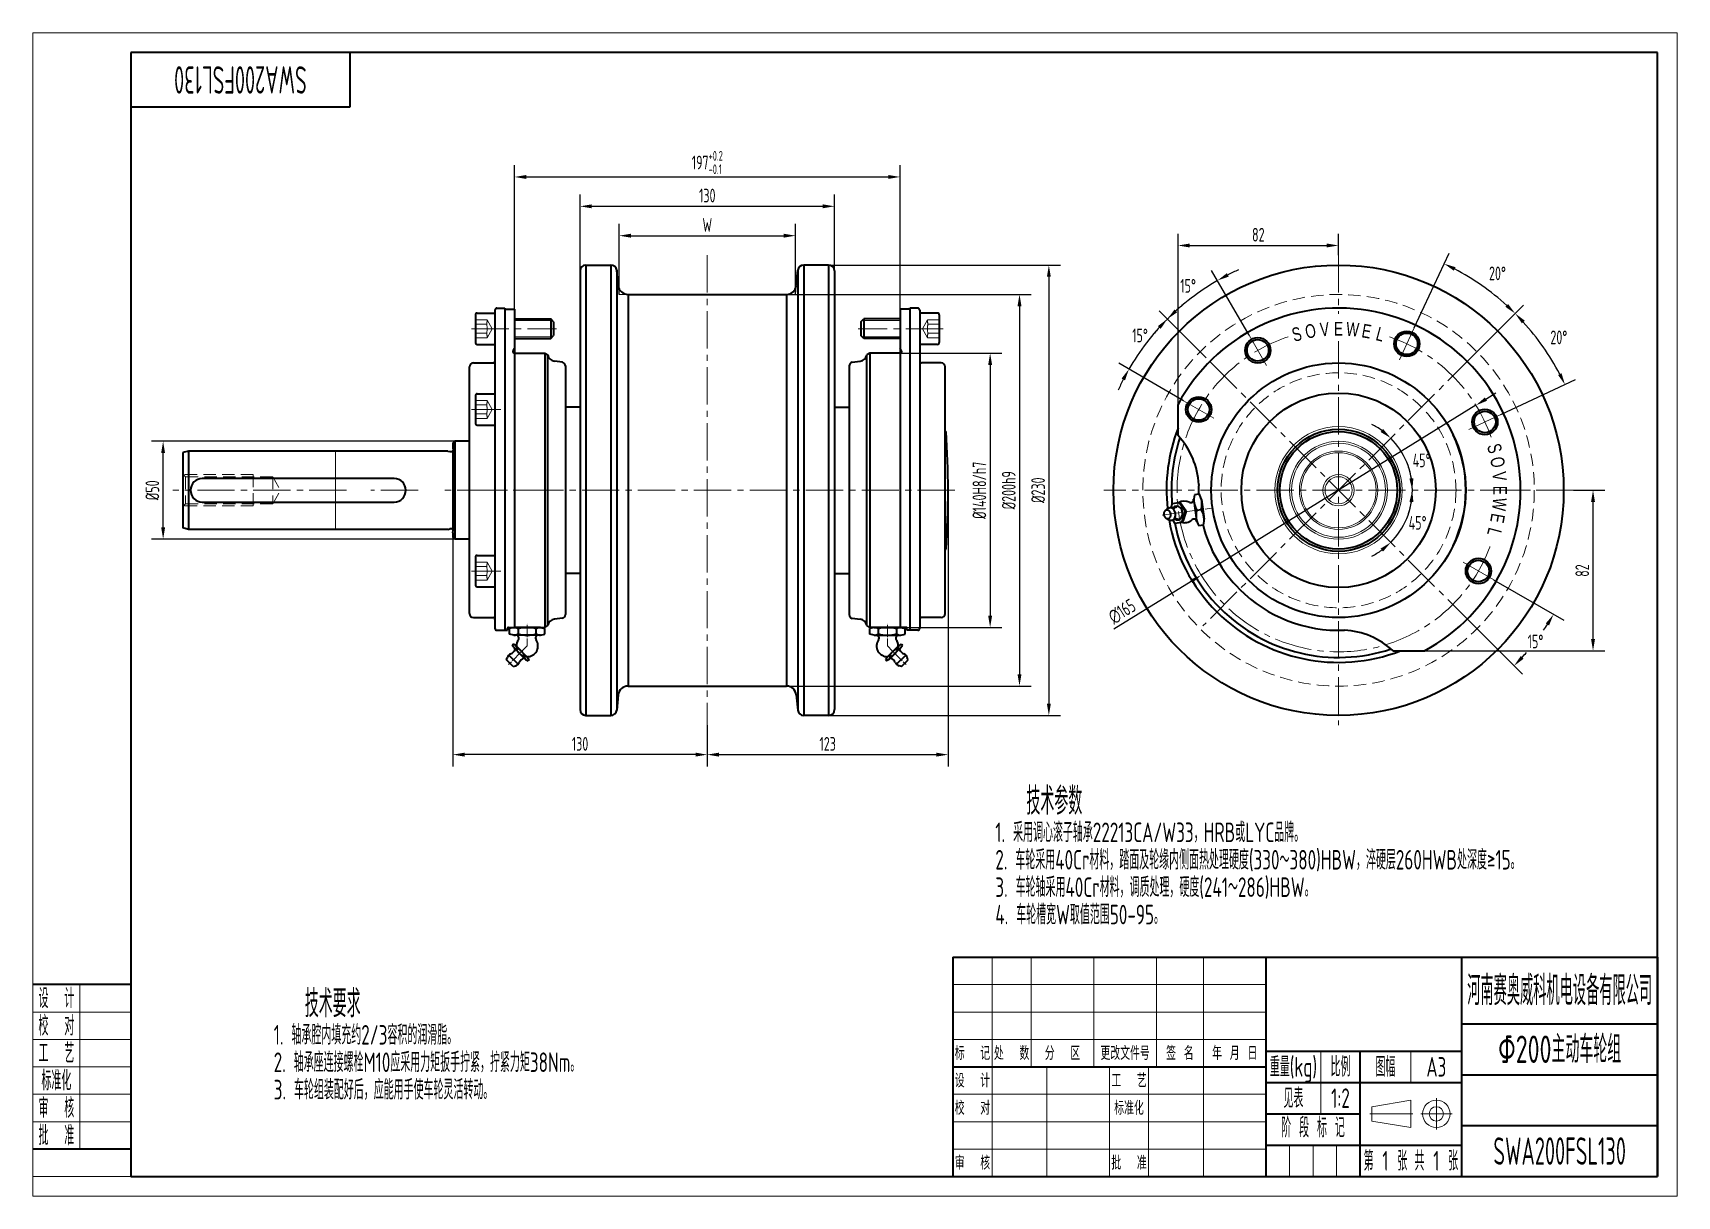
# Model space of a CAD drawing. Header units: millimetres. Extents: x 0 to 840, y 0 to 594.
import ezdxf
from ezdxf.enums import TextEntityAlignment as Align

# ---------------------------------------------------------------- set-up
doc = ezdxf.new("R2010")
doc.units = ezdxf.units.MM
doc.linetypes.add('CENTER2', pattern=[28.575, 19.05, -3.175, 3.175, -3.175])
doc.linetypes.add('DASHED2', pattern=[9.525, 6.35, -3.175])
doc.layers.get('Defpoints').update_dxf_attribs({"lineweight": 18})
for name, color, linetype, lineweight in [('01.1', 1, 'Continuous', 18), ('01.2', 7, 'Continuous', 35), ('01.T', 3, 'Continuous', 18), ('02.1', 2, 'DASHED2', 18), ('04.1', 4, 'CENTER2', 18)]:
    doc.layers.add(name, color=color, linetype=linetype, lineweight=lineweight)
doc.styles.get("Standard").update_dxf_attribs({"font": 'isocp.shx', "width": 0.707, "bigfont": 'gbcbig.shx'})
doc.dimstyles.new('Tech_2', dxfattribs={"dimscale": 2, "dimtxt": 3.5, "dimasz": 3, "dimexe": 3, "dimexo": 0, "dimgap": 1, "dimtad": 1, "dimdec": 3, "dimdsep": 46, "dimtxsty": 'Standard', "dimcen": 0, "dimclrd": 1, "dimclre": 1, "dimclrt": 3, "dimazin": 2, "dimtfac": 1, "dimtdec": 3, "dimtmove": 0, "dimatfit": 0, "dimfxl": 0, "dimarcsym": 0})
doc.dimstyles.new('Tech_2$2', dxfattribs={"dimscale": 2, "dimtxt": 3.5, "dimasz": 3, "dimexe": 3, "dimexo": 0, "dimgap": 1, "dimtad": 1, "dimtih": 1, "dimtoh": 1, "dimdec": 3, "dimdsep": 46, "dimtxsty": 'Standard', "dimcen": 0, "dimclrd": 1, "dimclre": 1, "dimclrt": 3, "dimazin": 2, "dimtfac": 1, "dimtdec": 3, "dimtmove": 0, "dimatfit": 0, "dimfxl": 0, "dimarcsym": 0})

msp = doc.modelspace()

# ---------------------------------------------------------------- texts
at = {"layer": '01.T', "width": 0.6}
msp.add_text('SWA200FSL130', height=14, rotation=180, dxfattribs=at).set_placement((106, 570), align=Align.MIDDLE_CENTER)
at = {"layer": '01.T', "width": 0.707}
for s, height, p in [('技术参数', 14, (507.5847, 201.7645)), ('1. 采用调心滚子轴承22213CA/W33，HRB或LYC品牌。', 10, (491.6812, 185.7645)), ('2. 车轮采用40Cr材料，踏面及轮缘内侧面热处理硬度(330～380)HBW，淬硬层260HWB处深度≥15。', 10, (491.6812, 171.7645)), ('3. 车轮轴采用40Cr材料，调质处理，硬度(241～286)HBW。', 10, (491.6812, 157.7645)), ('4. 车轮槽宽W取值范围50-95。', 10, (491.6812, 143.7645)), ('技术要求', 14, (138.9258, 98.3495)), ('1. 轴承腔内填充约2/3容积的润滑脂。', 10, (123.0222, 82.3495)), ('2. 轴承座连接螺栓M10应采用力矩扳手拧紧，拧紧力矩38Nm。', 10, (123.0222, 68.3495)), ('3. 车轮组装配好后，应能用手使车轮灵活转动。', 10, (123.0222, 54.3495))]:
    msp.add_text(s, height=height, dxfattribs=at).set_placement(p, align=Align.MIDDLE_LEFT)
at = {"layer": '01.T'}
for s, height, width, p in [('Φ200主动车轮组', 14, 0.707, (780, 75)), ('见表', 10, 0.707, (644, 50)), ('1:2', 10, 0.707, (668, 50)), ('SWA200FSL130', 14, 0.6, (780, 23)), ('1', 10, 0.707, (691, 18)), ('1', 10, 0.707, (717, 18))]:
    msp.add_text(s, height=height, dxfattribs=dict(at, width=width)).set_placement(p, align=Align.MIDDLE_CENTER)

# ---------------------------------------------------------------- blocks, each defined once
blk = doc.blocks.new('A$C378E2D00')
at = {"layer": '01.1'}
for p, q in [((0, 297), (0, 0)), ((420, 297), (0, 297)), ((420, 0), (420, 297)), ((12, 54), (12, 12)), ((25, 47), (0, 47)), ((25, 40), (0, 40)), ((25, 33), (0, 33)), ((25, 26), (0, 26)), ((25, 19), (0, 19)), ((25, 5), (0, 5)), ((0, 0), (420, 0))]:
    blk.add_line(p, q, dxfattribs=at)
at = {"layer": '01.2'}
for p, q in [((415, 292), (25, 292)), ((25, 292), (25, 5)), ((81, 292), (81, 278)), ((415, 5), (415, 292)), ((81, 278), (25, 278)), ((25, 54), (0, 54)), ((25, 12), (0, 12)), ((25, 5), (415, 5))]:
    blk.add_line(p, q, dxfattribs=at)
at = {"layer": '01.T', "width": 0.707}
for s, p in [('设  计', (6, 50.5)), ('校  对', (6, 43.5)), ('工  艺', (6, 36.5)), ('标准化', (6, 29.5)), ('审  核', (6, 22.5)), ('批  准', (6, 15.5))]:
    blk.add_text(s, height=5, dxfattribs=at).set_placement(p, align=Align.MIDDLE_CENTER)
blk = doc.blocks.new('A$C6AAB7862')
at = {"layer": '01.1'}
for p, q in [((-16.5, 1.83), (-6.5, 3.5)), ((-16.5, 1.83), (-16.5, -1.83)), ((-6.5, 3.5), (-6.5, -3.5)), ((-16.5, -1.83), (-6.5, -3.5))]:
    blk.add_line(p, q, dxfattribs=at)
for radius in [3.5, 1.83]:
    blk.add_circle((0, 0), radius, dxfattribs=at)
at = {"layer": '04.1'}
for p, q in [((-17, 0), (-6, 0)), ((-4, 0), (4, 0)), ((0, 4), (0, -4))]:
    blk.add_line(p, q, dxfattribs=at)
blk = doc.blocks.new('A$C4369553E')
at = {"layer": '01.1'}
for p, q in [((-170, 56), (-170, 28)), ((-160, 56), (-160, 28)), ((-144, 56), (-144, 28)), ((-128, 56), (-128, 28)), ((-116, 56), (-116, 0)), ((-180, 49), (-100, 49)), ((-180, 42), (-100, 42)), ((-180, 35), (-100, 35)), ((-86, 32), (-86, 16)), ((-63, 32), (-63, 24)), ((-170, 28), (-170, 0)), ((-156, 28), (-156, 0)), ((-140, 28), (-140, 0)), ((-130, 28), (-130, 0)), ((-180, 21), (-100, 21)), ((-180, 14), (-100, 14)), ((-180, 7), (-100, 7)), ((-94, 0), (-94, 8)), ((-88, 0), (-88, 8)), ((-82, 0), (-82, 8))]:
    blk.add_line(p, q, dxfattribs=at)
at = {"layer": '01.2'}
for p, q in [((-180, 56), (-180, 0)), ((-180, 56), (0, 56)), ((-100, 0), (-100, 56)), ((-50, 0), (-50, 56)), ((0, 56), (0, 0)), ((-50, 39), (0, 39)), ((-100, 32), (-50, 32)), ((-76, 0), (-76, 32)), ((-180, 28), (-100, 28)), ((-50, 26), (0, 26)), ((-100, 24), (-50, 24)), ((-100, 16), (-76, 16)), ((-50, 13), (0, 13)), ((-100, 8), (-50, 8)), ((-180, 0), (0, 0))]:
    blk.add_line(p, q, dxfattribs=at)
blk.add_blockref('A$C6AAB7862', (-56.5, 16), dxfattribs=at)
at = {"layer": '01.T'}
for s, height, width, p in [('河南赛奥威科机电设备有限公司', 7.5, 0.625, (-25, 47.5)), ('重量(kg)', 5, 0.707, (-93, 28)), ('比例', 5, 0.707, (-81, 28)), ('图幅', 5, 0.707, (-69.5, 28)), ('A3', 5, 0.707, (-56.5, 28)), ('阶 段 标 记', 5, 0.707, (-88, 12.5)), ('第   张', 5, 0.707, (-69.5, 4)), ('共   张', 5, 0.707, (-56.5, 4))]:
    blk.add_text(s, height=height, dxfattribs=dict(at, width=width)).set_placement(p, align=Align.MIDDLE_CENTER)
for s, p in [('标  记', (-175, 31.5)), ('处  数', (-165, 31.5)), ('更改文件号', (-136, 31.5)), ('签 名', (-122, 31.5)), ('年 月 日', (-108, 31.5)), ('分  区', (-152, 31.5)), ('设  计', (-175, 24.5)), ('工  艺', (-135, 24.5)), ('校  对', (-175, 17.5)), ('标准化', (-135, 17.5)), ('审  核', (-175, 3.5)), ('批  准', (-135, 3.5))]:
    blk.add_text(s, height=3.5, dxfattribs=at).set_placement(p, align=Align.MIDDLE_CENTER)
blk = doc.blocks.new('*D117')
at = {"layer": '01.1', "color": 1, "lineweight": -2}
for p, q in [((279.54, 472.44), (279.54, 511.44)), ((285.54, 505.44), (403.54, 505.44)), ((409.54, 472.44), (409.54, 511.44))]:
    blk.add_line(p, q, dxfattribs=at)
at = {"layer": '01.1', "color": 1}
for points in [[(285.54, 506.44), (285.54, 504.44), (279.54, 505.44)], [(403.54, 506.44), (403.54, 504.44), (409.54, 505.44)]]:
    blk.add_solid(points, dxfattribs=at)
at = {"layer": 'Defpoints', "color": 0}
for p in [(409.54, 505.44), (279.54, 472.44), (409.54, 472.44)]:
    blk.add_point(p, dxfattribs=at)
at = {"layer": '01.1', "color": 3, "insert": (344.54, 510.94), "char_height": 7, "attachment_point": 5}
blk.add_mtext('130', dxfattribs=at)
blk = doc.blocks.new('*D118')
at = {"layer": '01.1', "color": 1, "lineweight": -2}
for p, q in [((299.54, 460.44), (299.54, 496.44)), ((389.54, 460.44), (389.54, 496.44)), ((305.54, 490.44), (383.54, 490.44))]:
    blk.add_line(p, q, dxfattribs=at)
at = {"layer": '01.1', "color": 1}
for points in [[(305.54, 491.44), (305.54, 489.44), (299.54, 490.44)], [(383.54, 491.44), (383.54, 489.44), (389.54, 490.44)]]:
    blk.add_solid(points, dxfattribs=at)
at = {"layer": 'Defpoints', "color": 0}
for p in [(389.54, 490.44), (299.54, 460.44), (389.54, 460.44)]:
    blk.add_point(p, dxfattribs=at)
at = {"layer": '01.1', "color": 3, "insert": (344.54, 495.94), "char_height": 7, "attachment_point": 5}
blk.add_mtext('W', dxfattribs=at)
blk = doc.blocks.new('*D119')
at = {"layer": '01.1', "color": 1, "lineweight": -2}
for p, q in [((385.04, 460.44), (510.04, 460.44)), ((504.04, 454.44), (504.04, 266.44)), ((385.04, 260.44), (510.04, 260.44))]:
    blk.add_line(p, q, dxfattribs=at)
at = {"layer": '01.1', "color": 1}
for points in [[(503.04, 454.44), (505.04, 454.44), (504.04, 460.44)], [(503.04, 266.44), (505.04, 266.44), (504.04, 260.44)]]:
    blk.add_solid(points, dxfattribs=at)
at = {"layer": 'Defpoints', "color": 0}
for p in [(385.04, 460.44), (385.04, 260.44), (504.04, 260.44)]:
    blk.add_point(p, dxfattribs=at)
at = {"layer": '01.1', "color": 3, "insert": (498.54, 360.44), "char_height": 7, "attachment_point": 5, "rotation": 90}
blk.add_mtext('%%c200h9', dxfattribs=at)
blk = doc.blocks.new('*D120')
at = {"layer": '01.1', "color": 1, "lineweight": -2}
for p, q in [((404.04, 475.44), (525.04, 475.44)), ((519.04, 469.44), (519.04, 251.44)), ((404.04, 245.44), (525.04, 245.44))]:
    blk.add_line(p, q, dxfattribs=at)
at = {"layer": '01.1', "color": 1}
for points in [[(518.04, 469.44), (520.04, 469.44), (519.04, 475.44)], [(518.04, 251.44), (520.04, 251.44), (519.04, 245.44)]]:
    blk.add_solid(points, dxfattribs=at)
at = {"layer": 'Defpoints', "color": 0}
for p in [(404.04, 475.44), (404.04, 245.44), (519.04, 245.44)]:
    blk.add_point(p, dxfattribs=at)
at = {"layer": '01.1', "color": 3, "insert": (513.54, 360.44), "char_height": 7, "attachment_point": 5, "rotation": 90}
blk.add_mtext('%%c230', dxfattribs=at)
blk = doc.blocks.new('A$C28D73CEA')
at = {"layer": '01.1'}
for p, q in [((-45.47, 104.48), (-45, 100)), ((45.47, 104.48), (45, 100)), ((-40.5, 100), (-45, 100)), ((40.5, 100), (45, 100)), ((-79.19, 86.69), (-98.5, 86.69)), ((79.19, 86.69), (98.5, 86.69)), ((-79.19, 78.31), (-98.5, 78.31)), ((79.19, 78.31), (98.5, 78.31)), ((-190, 20), (-190, -20))]:
    blk.add_line(p, q, dxfattribs=at)
at = {"layer": '01.2'}
for p, q in [((-65, 112), (-65, -112)), ((-62, 115), (-49.28, 115)), ((-62, 115), (-62, -115)), ((-49.28, 115), (-49.28, -115)), ((-45.47, 104.48), (-46.29, 112.31)), ((-46.29, 112.31), (-46.29, -112.31)), ((45.47, 104.48), (46.29, 112.31)), ((46.29, 112.31), (46.29, -112.31)), ((62, 115), (49.28, 115)), ((49.28, 115), (49.28, -115)), ((62, 115), (62, -115)), ((65, 112), (65, -112)), ((-107.5, 93), (-103.5, 93)), ((-103.5, 93), (-103.5, -71.5)), ((-103, 92.5), (-98.5, 92.5)), ((-98.5, 92.5), (-98.5, -70)), ((-40.5, 100), (40.5, 100)), ((-40.5, 100), (-40.5, -100)), ((40.5, 100), (40.5, -100)), ((103, 92.5), (98.5, 92.5)), ((98.5, 92.5), (98.5, -70)), ((107.5, 93), (103.5, 93)), ((103.5, 93), (103.5, -71.5)), ((-118.5, 89.5), (-118.5, 75.5)), ((-117.5, 90.5), (-108.5, 90.5)), ((-108.5, 92), (-108.5, -70.5)), ((-108.5, 90.5), (-108.5, 74.5)), ((-98.5, 87.5), (-80, 87.5)), ((-80, 87.5), (-80, 77.5)), ((-78.5, 86), (-80, 87.5)), ((-78.5, 86), (-78.5, 79)), ((78.5, 86), (80, 87.5)), ((78.5, 86), (78.5, 79)), ((98.5, 87.5), (80, 87.5)), ((80, 87.5), (80, 77.5)), ((108.5, 92), (108.5, -70.5)), ((108.5, 90.5), (108.5, 74.5)), ((117.5, 90.5), (108.5, 90.5)), ((118.5, 89.5), (118.5, 75.5)), ((-98.5, 77.5), (-80, 77.5)), ((-80, 77.5), (-78.5, 79)), ((80, 77.5), (78.5, 79)), ((98.5, 77.5), (80, 77.5)), ((-117.5, 74.5), (-108.5, 74.5)), ((-99.19, 71.2), (-98.5, 72.4)), ((-98.5, 70), (-83, 70)), ((-83, 70), (-81.5, 69.13)), ((-83, 70), (-83, -70)), ((-81.5, -69.13), (-81.5, 69.13)), ((83, 70), (81.5, 69.13)), ((81.5, -69.13), (81.5, 69.13)), ((98.5, 70), (83, 70)), ((83, 70), (83, -70)), ((99.19, 71.2), (98.5, 72.4)), ((117.5, 74.5), (108.5, 74.5)), ((-121.5, -63), (-121.5, 63)), ((-119.5, 65), (-109.5, 65)), ((-73.98, 65.4), (-78.11, 65.9)), ((-72.5, 63.47), (-72.5, -63.47)), ((72.5, 63.47), (72.5, -63.47)), ((73.98, 65.4), (78.11, 65.9)), ((119.5, 65), (109.5, 65)), ((121.5, -63), (121.5, 63)), ((-118.5, 48.25), (-118.5, 34.25)), ((-117.5, 49.25), (-108.5, 49.25)), ((-108.5, 49.25), (-108.5, 33.25)), ((-65, 42.5), (-72.5, 42.5)), ((65, 42.5), (72.5, 42.5)), ((-117.5, 33.25), (-108.5, 33.25)), ((121.5, 30), (122, 30)), ((-265, 20), (-268, 19.2)), ((-268, 19.2), (-268, -19.2)), ((-265, 20), (-265, -20)), ((-132.5, 20), (-265, 20)), ((-132.5, 20), (-131.46, 19.72)), ((-130.4, 19.7), (-131.3, 19.7)), ((-130, 24), (-129, 25)), ((-130, 24), (-130, 21.8)), ((-130, 21.8), (-129.8, 20.38)), ((-130, 19.85), (-130, -19.85)), ((-129.8, 20.38), (-129.8, 20.3)), ((-129, 25), (-129, -25)), ((-121.5, 25), (-129, 25)), ((-160, 6), (-258, 6)), ((-258, -6), (-160, -6)), ((-265, -20), (-268, -19.2)), ((-132.5, -20), (-265, -20)), ((-132.5, -20), (-131.46, -19.72)), ((-130.4, -19.7), (-131.3, -19.7)), ((-130, -21.8), (-129.8, -20.38)), ((-130, -21.8), (-130, -24)), ((-129, -25), (-130, -24)), ((-129.8, -20.38), (-129.8, -20.3)), ((-121.5, -25), (-129, -25)), ((-117.5, -33.25), (-108.5, -33.25)), ((-108.5, -33.25), (-108.5, -49.25)), ((121.5, -30), (122, -30)), ((-118.5, -34.25), (-118.5, -48.25)), ((-117.5, -49.25), (-108.5, -49.25)), ((-65, -42.5), (-72.5, -42.5)), ((65, -42.5), (72.5, -42.5)), ((-119.5, -65), (-109.5, -65)), ((-73.98, -65.4), (-78.11, -65.9)), ((73.98, -65.4), (78.11, -65.9)), ((119.5, -65), (109.5, -65)), ((-107.5, -71.5), (-102, -71.5)), ((-102, -71.5), (-102, -70.5)), ((-101.5, -70), (-83, -70)), ((-98.81, -70), (-101.01, -70.59)), ((-101.01, -73.41), (-101.01, -70.59)), ((-98.81, -74), (-101.01, -73.41)), ((-85.19, -70), (-98.81, -70)), ((-85.19, -74), (-98.81, -74)), ((-96.62, -70.73), (-96.62, -73.27)), ((-94.5, -70), (-83, -70)), ((-94.5, -70), (-83, -70)), ((-87.38, -73.27), (-87.38, -70.73)), ((-85.19, -70), (-82.99, -70.59)), ((-85.19, -74), (-82.99, -73.41)), ((-83, -70), (-81.5, -69.13)), ((-83, -70), (-81.5, -69.13)), ((-82.99, -73.41), (-82.99, -70.59)), ((83, -70), (81.5, -69.13)), ((85.19, -70), (82.99, -70.59)), ((82.99, -73.41), (82.99, -70.59)), ((85.19, -74), (82.99, -73.41)), ((94.5, -70), (83, -70)), ((94.5, -70), (83, -70)), ((85.19, -70), (98.81, -70)), ((85.19, -74), (98.81, -74)), ((101.5, -70), (86.54, -70)), ((87.38, -73.27), (87.38, -70.73)), ((96.62, -70.73), (96.62, -73.27)), ((98.81, -70), (101.01, -70.59)), ((98.81, -74), (101.01, -73.41)), ((101.01, -73.41), (101.01, -70.59)), ((102, -71.5), (102, -70.5)), ((107.5, -71.5), (102, -71.5)), ((-99.12, -78.57), (-99.65, -79.1)), ((-98.92, -80.35), (-99.65, -79.1)), ((-97.86, -79.29), (-99.12, -78.57)), ((-98.92, -80.35), (-92.85, -86.42)), ((-97.86, -79.29), (-91.79, -85.36)), ((-97.21, -80.62), (-97.59, -81.01)), ((97.86, -79.29), (91.79, -85.36)), ((98.92, -80.35), (92.85, -86.42)), ((97.21, -80.62), (97.59, -81.01)), ((97.86, -79.29), (99.12, -78.57)), ((98.92, -80.35), (99.65, -79.1)), ((99.12, -78.57), (99.65, -79.1)), ((-102.54, -86.64), (-102.19, -85.55)), ((-99.14, -90.04), (-102.54, -86.64)), ((-96.71, -88.88), (-101.38, -84.21)), ((-99.14, -90.04), (-98.05, -89.69)), ((-93.12, -84.71), (-93.51, -85.09)), ((-92.85, -86.42), (-91.6, -87.15)), ((-91.79, -85.36), (-91.07, -86.62)), ((-91.07, -86.62), (-91.6, -87.15)), ((91.79, -85.36), (91.07, -86.62)), ((91.07, -86.62), (91.6, -87.15)), ((92.85, -86.42), (91.6, -87.15)), ((93.12, -84.71), (93.51, -85.09)), ((96.71, -88.88), (101.38, -84.21)), ((99.14, -90.04), (98.05, -89.69)), ((99.14, -90.04), (102.54, -86.64)), ((102.54, -86.64), (102.19, -85.55)), ((-40.5, -100), (40.5, -100)), ((-45.47, -104.48), (-46.29, -112.31)), ((45.47, -104.48), (46.29, -112.31)), ((-62, -115), (-49.28, -115)), ((62, -115), (49.28, -115))]:
    blk.add_line(p, q, dxfattribs=at)
for centre, radius, start, end in [((-62, 112), 3, 90, 180), ((-49.28, 112), 3, 6, 90), ((49.28, 112), 3, 90, 174), ((62, 112), 3, 0, 90), ((-40.5, 105), 5, 186, 270), ((40.5, 105), 5, 270, 354), ((-107.5, 92), 1, 90, 180), ((-103, 93), 0.5, 180, 270), ((103, 93), 0.5, 270, 0), ((107.5, 92), 1, 0, 90), ((-117.5, 89.5), 1, 90, 180), ((117.5, 89.5), 1, 0, 90), ((-117.5, 75.5), 1, 180, 270), ((-98.5, 70.8), 0.8, 150, 270), ((-77.65, 69.83), 3.95, 192.90512, 263.23365), ((77.65, 69.83), 3.95, 276.76635, 347.09488), ((98.5, 70.8), 0.8, 270, 30), ((117.5, 75.5), 1, 270, 0), ((-119.5, 63), 2, 90, 180), ((-109.5, 66), 1, 270, 0), ((-74.5, 63.47), 2, 0, 75), ((74.5, 63.47), 2, 105, 180), ((109.5, 66), 1, 180, 270), ((119.5, 63), 2, 0, 90), ((-117.5, 48.25), 1, 90, 180), ((-117.5, 34.25), 1, 180, 270), ((-327.5, 0), 450.5, 356.1817, 3.8183), ((-131.3, 20.3), 0.6, 255, 270), ((-130.4, 20.3), 0.6, 270, 0), ((-258, 0), 6, 90, 270), ((-160, 0), 6, 270, 90), ((-131.3, -20.3), 0.6, 90, 105), ((-130.4, -20.3), 0.6, 360, 90), ((-117.5, -34.25), 1, 90, 180), ((-117.5, -48.25), 1, 180, 270), ((-119.5, -63), 2, 180, 270), ((-109.5, -66), 1, 0, 90), ((-77.65, -69.83), 3.95, 96.76635, 167.09488), ((-74.5, -63.47), 2, 285, 0), ((74.5, -63.47), 2, 180, 255), ((77.65, -69.83), 3.95, 12.90512, 83.23365), ((109.5, -66), 1, 90, 180), ((119.5, -63), 2, 270, 0), ((-107.5, -70.5), 1, 180, 270), ((-101.5, -70.5), 0.5, 90, 180), ((-98.81, -73.66), 3.66, 53.23867, 90), ((-98.81, -70.34), 3.66, 270, 306.76133), ((-97.74, -75.5), 1.5, 325.1501, 90), ((-92, -85), 15, 72.06607, 107.93393), ((-92, -59), 15, 252.06607, 287.93393), ((-86.26, -75.5), 1.5, 90, 214.8499), ((-85.19, -73.66), 3.66, 90, 126.76133), ((-85.19, -70.34), 3.66, 233.23867, 270), ((85.19, -73.66), 3.66, 53.23867, 90), ((85.19, -70.34), 3.66, 270, 306.76133), ((86.26, -75.5), 1.5, 325.1501, 90), ((92, -85), 15, 72.06607, 107.93393), ((92, -59), 15, 252.06607, 287.93393), ((97.74, -75.5), 1.5, 90, 214.8499), ((98.81, -73.66), 3.66, 90, 126.76133), ((98.81, -70.34), 3.66, 233.23867, 270), ((101.5, -70.5), 0.5, 0, 90), ((107.5, -70.5), 1, 270, 0), ((-99.05, -86.55), 3.3, 115.21974, 162.5), ((-102.66, -78.88), 5.17, 295.21974, 332.96398), ((-97.29, -78.72), 2.31, 225, 262.40443), ((-99.5, -80.93), 2.31, 7.59557, 45), ((-89.53, -77.03), 9, 206.2917, 243.7083), ((-92, -79.5), 5.5, 145.1501, 181.65824), ((-101.19, -88.69), 9, 26.2917, 63.7083), ((-92, -79.5), 5.5, 268.34176, 34.8499), ((92, -79.5), 5.5, 145.1501, 271.65824), ((101.19, -88.69), 9, 116.2917, 153.7083), ((89.53, -77.03), 9, 296.2917, 333.7083), ((92, -79.5), 5.5, 358.34176, 34.8499), ((99.5, -80.93), 2.31, 135, 172.40443), ((97.29, -78.72), 2.31, 277.59557, 315), ((102.66, -78.88), 5.17, 207.03602, 244.78026), ((99.05, -86.55), 3.3, 17.5, 64.78026), ((-99.05, -86.55), 3.3, 287.5, 334.78026), ((-91.38, -90.16), 5.17, 117.03602, 154.78026), ((-91.22, -84.79), 2.31, 187.59557, 225), ((-93.43, -87), 2.31, 45, 82.40443), ((93.43, -87), 2.31, 97.59557, 135), ((91.22, -84.79), 2.31, 315, 352.40443), ((91.38, -90.16), 5.17, 25.21974, 62.96398), ((99.05, -86.55), 3.3, 205.21974, 252.5), ((-40.5, -105), 5, 90, 174), ((40.5, -105), 5, 6, 90), ((-62, -112), 3, 180, 270), ((-49.28, -112), 3, 270, 354), ((49.28, -112), 3, 186, 270), ((62, -112), 3, 270, 0)]:
    blk.add_arc(centre, radius, start, end, dxfattribs=at)
at = {"layer": '02.1'}
for p, q in [((-112.5, 87.08), (-118.5, 87.08)), ((-112.68, 84.79), (-118.5, 84.79)), ((-112.5, 87.08), (-109.86, 82.5)), ((112.5, 87.08), (109.86, 82.5)), ((112.5, 87.08), (118.5, 87.08)), ((112.68, 84.79), (118.5, 84.79)), ((-112.68, 80.21), (-118.5, 80.21)), ((-112.5, 77.92), (-118.5, 77.92)), ((-112.5, 77.92), (-109.86, 82.5)), ((112.5, 77.92), (109.86, 82.5)), ((112.5, 77.92), (118.5, 77.92)), ((112.68, 80.21), (118.5, 80.21)), ((-112.5, 45.82), (-118.5, 45.82)), ((-112.68, 43.54), (-118.5, 43.54)), ((-112.5, 45.82), (-109.86, 41.25)), ((-112.68, 38.96), (-118.5, 38.96)), ((-112.5, 36.67), (-118.5, 36.67)), ((-112.5, 36.67), (-109.86, 41.25)), ((-266.5, 6.92), (-268, 8.42)), ((-232, 8), (-267.58, 8)), ((-222, 6.92), (-266.5, 6.92)), ((-266.5, 6.92), (-266.5, -6.92)), ((-232, 8), (-232, -8)), ((-222, 6.92), (-222, -6.92)), ((-222, 6.92), (-218.01, 0)), ((-266.5, -6.92), (-268, -8.42)), ((-232, -8), (-267.58, -8)), ((-222, -6.92), (-266.5, -6.92)), ((-222, -6.92), (-218.01, 0)), ((-112.5, -36.68), (-118.5, -36.68)), ((-112.68, -38.96), (-118.5, -38.96)), ((-112.5, -36.68), (-109.86, -41.25)), ((-112.5, -45.83), (-109.86, -41.25)), ((-112.68, -43.54), (-118.5, -43.54)), ((-112.5, -45.83), (-118.5, -45.83))]:
    blk.add_line(p, q, dxfattribs=at)
for centre, start, end in [((-127.5, 87.08), 351.22817, 360), ((-127.5, 82.5), 351.22817, 8.77183), ((127.5, 87.08), 180, 188.77183), ((127.5, 82.5), 171.22817, 188.77183), ((-127.5, 77.92), 0, 8.77183), ((127.5, 77.92), 171.22817, 180), ((-127.5, 45.82), 351.22817, 360), ((-127.5, 41.25), 351.22817, 8.77183), ((-127.5, 36.67), 0, 8.77183), ((-127.5, -36.68), 351.22817, 360), ((-127.5, -41.25), 351.22817, 8.77183), ((-127.5, -45.83), 0, 8.77183)]:
    blk.add_arc(centre, 15, start, end, dxfattribs=at)
at = {"layer": '04.1'}
for p, q in [((0, 120), (0, -120)), ((-120.5, 82.5), (-77, 82.5)), ((120.5, 82.5), (77, 82.5)), ((-120.5, 41.25), (-105.5, 41.25)), ((126.5, 0), (-126.5, 0)), ((-184.31, 0), (-273, 0)), ((-147.76, 0), (-171.96, 0)), ((-80.12, 0), (-136.21, 0)), ((-120.5, -41.25), (-105.5, -41.25))]:
    blk.add_line(p, q, dxfattribs=at)
at = {"layer": '04.1', "ltscale": 0.2}
for p, q in [((-92, -79.5), (-92, -68)), ((92, -79.5), (92, -68)), ((-92, -79.5), (-101.55, -89.05)), ((92, -79.5), (101.55, -89.05))]:
    blk.add_line(p, q, dxfattribs=at)
blk = doc.blocks.new('*D123')
at = {"layer": '01.1', "color": 1, "lineweight": -2}
for p, q in [((214.54, 336.44), (214.54, 219.44)), ((344.54, 240.44), (344.54, 219.44)), ((338.54, 225.44), (220.54, 225.44))]:
    blk.add_line(p, q, dxfattribs=at)
at = {"layer": '01.1', "color": 1}
for points in [[(220.54, 226.44), (220.54, 224.44), (214.54, 225.44)], [(338.54, 226.44), (338.54, 224.44), (344.54, 225.44)]]:
    blk.add_solid(points, dxfattribs=at)
at = {"layer": 'Defpoints', "color": 0}
for p in [(214.54, 336.44), (344.54, 240.44), (214.54, 225.44)]:
    blk.add_point(p, dxfattribs=at)
at = {"layer": '01.1', "color": 3, "insert": (279.54, 230.94), "char_height": 7, "attachment_point": 5}
blk.add_mtext('130', dxfattribs=at)
blk = doc.blocks.new('*D124')
at = {"layer": '01.1', "color": 1, "lineweight": -2}
for p, q in [((467.54, 360.44), (467.54, 219.44)), ((344.54, 240.44), (344.54, 219.44)), ((350.54, 225.44), (461.54, 225.44))]:
    blk.add_line(p, q, dxfattribs=at)
at = {"layer": '01.1', "color": 1}
for points in [[(350.54, 226.44), (350.54, 224.44), (344.54, 225.44)], [(461.54, 226.44), (461.54, 224.44), (467.54, 225.44)]]:
    blk.add_solid(points, dxfattribs=at)
at = {"layer": 'Defpoints', "color": 0}
for p in [(467.54, 360.44), (344.54, 240.44), (467.54, 225.44)]:
    blk.add_point(p, dxfattribs=at)
at = {"layer": '01.1', "color": 3, "insert": (406.04, 230.94), "char_height": 7, "attachment_point": 5}
blk.add_mtext('123', dxfattribs=at)
blk = doc.blocks.new('A$C748A5213')
at = {"layer": '01.2'}
for p, q in [((-82, 27.9), (-82, 43.87)), ((-85.25, -7.18), (-85.6, -8.79)), ((-81.69, -6.43), (-84.86, -6.88)), ((-81.69, -6.43), (-81.17, -6.36)), ((-80.91, -6.39), (-81.29, -6.56)), ((-78.43, -10.77), (-81.23, -6.62)), ((-77.9, -10.7), (-80.7, -6.55)), ((-73.97, -5.37), (-72.59, -15.23)), ((-71.26, -1.94), (-73.57, -2.26)), ((-70.01, -4.79), (-68.62, -14.69)), ((-84.71, -15.14), (-83.93, -16.59)), ((-83.46, -16.78), (-80.3, -16.33)), ((-80.3, -16.33), (-79.78, -16.26)), ((-79.54, -16.16), (-79.94, -16.1)), ((-79.91, -16.03), (-78.36, -11.26)), ((-79.38, -15.95), (-77.83, -11.19)), ((-78.33, -11.01), (-77.8, -10.93)), ((-72.45, -10.18), (-70.15, -9.86)), ((-69.03, -17.78), (-71.34, -18.1)), ((27.9, -82), (43.87, -82))]:
    blk.add_line(p, q, dxfattribs=at)
for centre, radius in [((0, 0), 115), ((-41.25, 71.45), 6.5), ((-41.25, 71.45), 5.5), ((34.87, 74.77), 6.5), ((34.87, 74.77), 5.5), ((0, 0), 65), ((-71.45, 41.25), 6.5), ((-71.45, 41.25), 5.5), ((0, 0), 49.66), ((74.77, 34.87), 6.5), ((74.77, 34.87), 5.5), ((0, 0), 31.22), ((0, 0), 30), ((71.45, -41.25), 6.5), ((71.45, -41.25), 5.5)]:
    blk.add_circle(centre, radius, dxfattribs=at)
for centre, radius, start, end in [((0, 0), 93, 298.1494, 151.8506), ((0, 0), 87.9, 158.89231, 186.13268), ((0, 0), 85.38, 161.67558, 184.68777), ((-110.95, 0.93), 39.56, 2.94138, 42.96737), ((0, 0), 65, 334.1709, 25.8291), ((0, 0), 71.5, 177.62436, 181.57583), ((-84.79, -7.37), 0.5, 98, 158), ((-78.73, -11.06), 5.5, 63.1501, 122.61998), ((-81.62, -6.93), 0.5, 38, 98), ((-81.1, -6.85), 0.5, 38, 98), ((-75.56, -4.82), 1.5, 243.1501, 8), ((-63.93, -4.95), 10, 164.42182, 211.57818), ((-79.78, -7.17), 10, 344.42182, 31.57818), ((0, 0), 87.9, 189.86732, 225), ((-83.53, -16.28), 0.5, 218, 278), ((0, 0), 85.38, 191.31223, 225), ((-78.73, -11.06), 5.5, 253.38002, 312.8499), ((-80.37, -15.84), 0.5, 278, 338), ((-79.85, -15.77), 0.5, 278, 338), ((-78.82, -11.08), 0.5, 338, 38), ((-78.3, -11), 0.5, 338, 38), ((-73.97, -16.2), 1.5, 8, 132.8499), ((-62.82, -12.87), 10, 164.42182, 211.57818), ((-78.66, -15.09), 10, 344.42182, 31.57818), ((0, 0), 71.5, 194.42417, 225), ((0, 0), 71.5, 225, 272.37564), ((0, 0), 87.9, 225, 291.10769), ((0, 0), 85.38, 225, 288.32442), ((0.93, -110.95), 39.56, 47.03263, 87.05862)]:
    blk.add_arc(centre, radius, start, end, dxfattribs=at)
for centre, major_axis, ratio, start_param, end_param in [((-82.58, -11.61), (-0.49, 3.51), 0.79621, 2.509975, 6.914803), ((-85.7, -12.04), (0.46, -3.27), 0.707107, 6.324383, 9.38358)]:
    blk.add_ellipse(centre, major_axis=major_axis, ratio=ratio, start_param=start_param, end_param=end_param, dxfattribs=at)
blk.add_ellipse((-87.48, -12.29), major_axis=(0.33, -2.38), ratio=0.707107, dxfattribs=at)
for points in [[(-88.06, -9.98), (-86.07, -8.77), (-84.28, -9.03), (-83.2, -8.7), (-82.49, -8.09)], [(-87.4, -14.68), (-85.15, -15.3), (-83.5, -14.55), (-82.38, -14.57), (-81.52, -14.96)]]:
    blk.add_spline(points, degree=3, dxfattribs=at)
at = {"layer": '02.1'}
for radius in [100, 60]:
    blk.add_circle((0, 0), radius, dxfattribs=at)
at = {"layer": '04.1'}
for p, q in [((0, 120), (0, 90.14)), ((-36.75, 63.65), (-45.75, 79.24)), ((0, 76.09), (0, -120)), ((31.06, 66.61), (38.67, 82.93)), ((69.3, -69.3), (-69.3, 69.3)), ((69.3, 69.3), (-69.3, -69.3)), ((-63.65, 36.75), (-79.24, 45.75)), ((66.61, 31.06), (82.93, 38.67)), ((120, 0), (-120, 0)), ((98, 0), (86.77, 0)), ((-90.15, -12.67), (-62.39, -8.77)), ((63.65, -36.75), (79.24, -45.75))]:
    blk.add_line(p, q, dxfattribs=at)
for start, end in [(108.13589, 340.6961), (19.13687, 71.67448)]:
    blk.add_arc((0, 0), 82.5, start, end, dxfattribs=at)
at = {"layer": '01.T', "char_height": 7, "width": 4.3492, "attachment_point": 5}
for s, insert, rotation in [('{\\fArial Unicode MS|b0|i0|c0|p34;O}', (-14.33, 81.25), 10), ('{\\fArial Unicode MS|b0|i0|c0|p34;V}', (-7.19, 82.19), 5), ('{\\fArial Unicode MS|b0|i0|c0|p34;W}', (7.19, 82.19), 355), ('{\\fArial Unicode MS|b0|i0|c0|p34;E}', (14.33, 81.25), 350), ('{\\fArial Unicode MS|b0|i0|c0|p34;S}', (-21.35, 79.69), 15), ('{\\fArial Unicode MS|b0|i0|c0|p34;L}', (21.35, 79.69), 345), ('{\\fArial Unicode MS|b0|i0|c0|p34;S}', (79.69, 21.35), 285), ('{\\fArial Unicode MS|b0|i0|c0|p34;O}', (81.25, 14.33), 280), ('{\\fArial Unicode MS|b0|i0|c0|p34;V}', (82.19, 7.19), 275), ('{\\fArial Unicode MS|b0|i0|c0|p34;E}', (82.5, 0), 270), ('{\\fArial Unicode MS|b0|i0|c0|p34;W}', (82.19, -7.19), 265), ('{\\fArial Unicode MS|b0|i0|c0|p34;E}', (81.25, -14.33), 260), ('{\\fArial Unicode MS|b0|i0|c0|p34;L}', (79.69, -21.35), 255)]:
    blk.add_mtext(s, dxfattribs=dict(at, insert=insert, rotation=rotation))
at = {"layer": '01.T', "insert": (0, 82.5), "char_height": 7, "width": 4.3492, "attachment_point": 5}
blk.add_mtext('{\\fArial Unicode MS|b0|i0|c0|p34;E}', dxfattribs=at)
blk = doc.blocks.new('*D126')
at = {"layer": '01.1', "color": 1, "lineweight": -2}
for start, end in [(54.12956, 63.25913), (0, 45), (341.74087, 350.87044)]:
    blk.add_arc((667.04, 360.44), 37.69, start, end, dxfattribs=at)
at = {"layer": '01.1', "color": 1}
for points in [[(689.78, 391.75), (688.48, 390.23), (693.7, 387.1)], [(703.26, 354.54), (705.26, 354.38), (704.74, 360.44)]]:
    blk.add_solid(points, dxfattribs=at)
at = {"layer": 'Defpoints', "color": 0}
for p in [(736.34, 429.74), (699.69, 379.29), (547.04, 360.44), (787.04, 360.44), (597.75, 291.15)]:
    blk.add_point(p, dxfattribs=at)
at = {"layer": '01.1', "color": 3, "insert": (709.47, 375.71), "char_height": 7, "attachment_point": 5}
blk.add_mtext('45°', dxfattribs=at)
blk = doc.blocks.new('*D127')
at = {"layer": '01.1', "color": 1, "lineweight": -2}
for start, end in [(9.12956, 18.25913), (315, 0), (296.74087, 305.87044)]:
    blk.add_arc((667.04, 360.44), 37.69, start, end, dxfattribs=at)
at = {"layer": '01.1', "color": 1}
for points in [[(705.26, 366.5), (703.26, 366.35), (704.74, 360.44)], [(688.48, 330.66), (689.78, 329.14), (693.7, 333.79)]]:
    blk.add_solid(points, dxfattribs=at)
at = {"layer": 'Defpoints', "color": 0}
for p in [(597.75, 429.74), (547.04, 360.44), (787.04, 360.44), (699.69, 341.6), (736.34, 291.15)]:
    blk.add_point(p, dxfattribs=at)
at = {"layer": '01.1', "color": 3, "insert": (707.43, 343.83), "char_height": 7, "attachment_point": 5}
blk.add_mtext('45°', dxfattribs=at)
blk = doc.blocks.new('*D128')
at = {"layer": '01.1', "color": 1, "lineweight": -2}
for p, q in [((737.22, 403.82), (596.86, 317.07)), ((742.32, 406.97), (747.43, 410.13)), ((591.76, 313.91), (552.28, 289.51))]:
    blk.add_line(p, q, dxfattribs=at)
at = {"layer": '01.1', "color": 1}
for points in [[(741.8, 407.83), (742.85, 406.12), (737.22, 403.82)], [(591.24, 314.76), (592.29, 313.06), (596.86, 317.07)]]:
    blk.add_solid(points, dxfattribs=at)
at = {"layer": 'Defpoints', "color": 0}
for p in [(737.22, 403.82), (596.86, 317.07)]:
    blk.add_point(p, dxfattribs=at)
at = {"layer": '01.1', "color": 3, "insert": (556.44, 298.55), "char_height": 7, "attachment_point": 5, "rotation": 31.72018}
blk.add_mtext('∅165', dxfattribs=at)
blk = doc.blocks.new('*D129')
at = {"layer": '01.1', "color": 1, "lineweight": -2}
for p, q in [((736.34, 429.74), (761.54, 454.94)), ((749.97, 399.11), (788.16, 416.92))]:
    blk.add_line(p, q, dxfattribs=at)
blk.add_arc((667.04, 360.44), 127.63, 27.69367, 42.30633, dxfattribs=at)
at = {"layer": '01.1', "color": 1}
for points in [[(760.71, 445.66), (762.16, 447.04), (757.29, 450.7)], [(780.95, 420.21), (779.16, 419.32), (782.72, 414.38)]]:
    blk.add_solid(points, dxfattribs=at)
at = {"layer": 'Defpoints', "color": 0}
for p in [(767.16, 439.61), (736.34, 429.74), (749.97, 399.11), (733.66, 391.51), (597.75, 291.15)]:
    blk.add_point(p, dxfattribs=at)
at = {"layer": '01.1', "color": 3, "insert": (779.57, 438.51), "char_height": 7, "attachment_point": 5}
blk.add_mtext('20°', dxfattribs=at)
blk = doc.blocks.new('*D130')
at = {"layer": '01.1', "color": 1, "lineweight": -2}
for p, q in [((705.71, 443.37), (723.52, 481.56)), ((736.34, 429.74), (761.54, 454.94))]:
    blk.add_line(p, q, dxfattribs=at)
blk.add_arc((667.04, 360.44), 127.63, 47.69367, 62.30633, dxfattribs=at)
at = {"layer": '01.1', "color": 1}
for points in [[(725.92, 472.56), (726.8, 474.35), (720.98, 476.12)], [(753.64, 455.56), (752.26, 454.11), (757.29, 450.7)]]:
    blk.add_solid(points, dxfattribs=at)
at = {"layer": 'Defpoints', "color": 0}
for p in [(734.05, 469.08), (705.71, 443.37), (736.34, 429.74), (698.1, 427.06), (597.75, 291.15)]:
    blk.add_point(p, dxfattribs=at)
at = {"layer": '01.1', "color": 3, "insert": (748.22, 471.2), "char_height": 7, "attachment_point": 5}
blk.add_mtext('20°', dxfattribs=at)
blk = doc.blocks.new('*D131')
at = {"layer": '01.1', "color": 1, "lineweight": -2}
for p, q in [((746.28, 314.69), (782.05, 294.04)), ((736.34, 291.15), (760.95, 266.54))]:
    blk.add_line(p, q, dxfattribs=at)
for start, end in [(325.67657, 327.28859), (317.71141, 319.18195)]:
    blk.add_arc((667.04, 360.44), 126.8, start, end, dxfattribs=at)
at = {"layer": '01.1', "color": 1}
for points in [[(772.88, 292.44), (774.59, 291.4), (776.85, 297.04)], [(761.57, 274.43), (760.12, 275.81), (756.7, 270.78)]]:
    blk.add_solid(points, dxfattribs=at)
at = {"layer": 'Defpoints', "color": 0}
for p in [(597.75, 429.74), (730.69, 323.69), (746.28, 314.69), (736.34, 291.15), (764.18, 278.94)]:
    blk.add_point(p, dxfattribs=at)
at = {"layer": '01.1', "color": 3, "insert": (767.64, 283.25), "char_height": 7, "attachment_point": 5}
blk.add_mtext('15°', dxfattribs=at)
blk = doc.blocks.new('*D132')
at = {"layer": '01.1', "color": 1, "lineweight": -2}
for p, q in [((621.29, 439.69), (602.2, 472.75)), ((597.75, 429.74), (575.34, 452.14))]:
    blk.add_line(p, q, dxfattribs=at)
for start, end in [(114.44058, 117.22029), (120, 135), (137.77971, 140.55942)]:
    blk.add_arc((667.04, 360.44), 123.68, start, end, dxfattribs=at)
at = {"layer": '01.1', "color": 1}
for points in [[(610.95, 469.55), (609.99, 471.31), (605.2, 467.56)], [(574.72, 444.25), (576.17, 442.87), (579.58, 447.9)]]:
    blk.add_solid(points, dxfattribs=at)
at = {"layer": 'Defpoints', "color": 0}
for p in [(587.54, 455.19), (621.29, 439.69), (597.75, 429.74), (630.29, 424.1), (736.34, 291.15)]:
    blk.add_point(p, dxfattribs=at)
at = {"layer": '01.1', "color": 3, "insert": (590.18, 464.82), "char_height": 7, "attachment_point": 5}
blk.add_mtext('15°', dxfattribs=at)
blk = doc.blocks.new('*D133')
at = {"layer": '01.1', "color": 1, "lineweight": -2}
for p, q in [((597.75, 429.74), (575.34, 452.14)), ((587.8, 406.19), (554.73, 425.29))]:
    blk.add_line(p, q, dxfattribs=at)
for start, end in [(129.44058, 132.22029), (135, 150), (152.77971, 155.55942)]:
    blk.add_arc((667.04, 360.44), 123.68, start, end, dxfattribs=at)
at = {"layer": '01.1', "color": 1}
for points in [[(584.62, 451.32), (583.24, 452.76), (579.58, 447.9)], [(556.18, 417.5), (557.93, 416.54), (559.93, 422.29)]]:
    blk.add_solid(points, dxfattribs=at)
at = {"layer": 'Defpoints', "color": 0}
for p in [(565.72, 431.39), (597.75, 429.74), (587.8, 406.19), (603.39, 397.19), (736.34, 291.15)]:
    blk.add_point(p, dxfattribs=at)
at = {"layer": '01.1', "color": 3, "insert": (565.61, 439.49), "char_height": 7, "attachment_point": 5}
blk.add_mtext('15°', dxfattribs=at)
blk = doc.blocks.new('*D134')
at = {"layer": '01.1', "color": 1, "lineweight": -2}
for p, q in [((787.04, 360.44), (803.04, 360.44)), ((797.04, 284.44), (797.04, 354.44)), ((710.92, 278.44), (803.04, 278.44))]:
    blk.add_line(p, q, dxfattribs=at)
at = {"layer": '01.1', "color": 1}
for points in [[(796.04, 354.44), (798.04, 354.44), (797.04, 360.44)], [(796.04, 284.44), (798.04, 284.44), (797.04, 278.44)]]:
    blk.add_solid(points, dxfattribs=at)
at = {"layer": 'Defpoints', "color": 0}
for p in [(787.04, 360.44), (797.04, 360.44), (710.92, 278.44)]:
    blk.add_point(p, dxfattribs=at)
at = {"layer": '01.1', "color": 3, "insert": (791.54, 319.44), "char_height": 7, "attachment_point": 5, "rotation": 90}
blk.add_mtext('82', dxfattribs=at)
blk = doc.blocks.new('*D135')
at = {"layer": '01.1', "color": 1, "lineweight": -2}
for p, q in [((585.04, 404.32), (585.04, 491.44)), ((667.04, 480.44), (667.04, 491.44)), ((591.04, 485.44), (661.04, 485.44))]:
    blk.add_line(p, q, dxfattribs=at)
at = {"layer": '01.1', "color": 1}
for points in [[(591.04, 486.44), (591.04, 484.44), (585.04, 485.44)], [(661.04, 486.44), (661.04, 484.44), (667.04, 485.44)]]:
    blk.add_solid(points, dxfattribs=at)
at = {"layer": 'Defpoints', "color": 0}
for p in [(667.04, 485.44), (667.04, 480.44), (585.04, 404.32)]:
    blk.add_point(p, dxfattribs=at)
at = {"layer": '01.1', "color": 3, "insert": (626.04, 490.94), "char_height": 7, "attachment_point": 5}
blk.add_mtext('82', dxfattribs=at)
blk = doc.blocks.new('*D138')
at = {"layer": '01.1', "color": 1, "lineweight": -2}
for p, q in [((246.04, 452.94), (246.04, 526.44)), ((443.04, 452.94), (443.04, 526.44)), ((252.04, 520.44), (437.04, 520.44))]:
    blk.add_line(p, q, dxfattribs=at)
at = {"layer": '01.1', "color": 1}
for points in [[(252.04, 521.44), (252.04, 519.44), (246.04, 520.44)], [(437.04, 521.44), (437.04, 519.44), (443.04, 520.44)]]:
    blk.add_solid(points, dxfattribs=at)
at = {"layer": 'Defpoints', "color": 0}
for p in [(443.04, 520.44), (246.04, 452.94), (443.04, 452.94)]:
    blk.add_point(p, dxfattribs=at)
at = {"layer": '01.1', "color": 3, "insert": (344.54, 527.8), "char_height": 7, "attachment_point": 5}
blk.add_mtext('\\A1;197{\\H0.7x;\\S+0.2^ -0.1;}', dxfattribs=at)
blk = doc.blocks.new('*D139')
at = {"layer": '01.1', "color": 1, "lineweight": -2}
for p, q in [((443.04, 430.44), (495.04, 430.44)), ((489.04, 424.44), (489.04, 296.44)), ((443.04, 290.44), (495.04, 290.44))]:
    blk.add_line(p, q, dxfattribs=at)
at = {"layer": '01.1', "color": 1}
for points in [[(488.04, 424.44), (490.04, 424.44), (489.04, 430.44)], [(488.04, 296.44), (490.04, 296.44), (489.04, 290.44)]]:
    blk.add_solid(points, dxfattribs=at)
at = {"layer": 'Defpoints', "color": 0}
for p in [(443.04, 430.44), (443.04, 290.44), (489.04, 290.44)]:
    blk.add_point(p, dxfattribs=at)
at = {"layer": '01.1', "color": 3, "insert": (483.54, 360.44), "char_height": 7, "attachment_point": 5, "rotation": 90}
blk.add_mtext('%%c140H8/h7', dxfattribs=at)
blk = doc.blocks.new('*D179')
at = {"layer": '01.1', "color": 1, "lineweight": -2}
for p, q in [((215.54, 385.44), (60.54, 385.44)), ((66.54, 341.44), (66.54, 379.44)), ((215.54, 335.44), (60.54, 335.44))]:
    blk.add_line(p, q, dxfattribs=at)
at = {"layer": '01.1', "color": 1}
for points in [[(65.54, 379.44), (67.54, 379.44), (66.54, 385.44)], [(65.54, 341.44), (67.54, 341.44), (66.54, 335.44)]]:
    blk.add_solid(points, dxfattribs=at)
at = {"layer": 'Defpoints', "color": 0}
for p in [(66.54, 385.44), (215.54, 385.44), (215.54, 335.44)]:
    blk.add_point(p, dxfattribs=at)
at = {"layer": '01.1', "color": 3, "insert": (61.04, 360.44), "char_height": 7, "attachment_point": 5, "rotation": 90}
blk.add_mtext('%%c50', dxfattribs=at)

# ---------------------------------------------------------------- dimensions: what is measured, and where the dimension line sits
at = {"layer": '01.1'}
for base, p1, p2, text, picture, middle in [((443.0447, 520.4437), (246.0447, 452.9437), (443.0447, 452.9437), '\\A1;<>{\\H0.7x;\\S+0.2^ -0.1;}', '*D138', (344.5447, 527.7962)), ((389.5447, 490.4437), (299.5447, 460.4437), (389.5447, 460.4437), 'W', '*D118', (344.5447, 495.9437))]:
    dim = msp.add_linear_dim(base=base, p1=p1, p2=p2, text=text, dimstyle='Tech_2', dxfattribs=at)
    dim.commit()
    dim.dimension.update_dxf_attribs({"geometry": picture, "text_midpoint": middle})
for base, p1, p2, picture, middle in [((409.5447, 505.4437), (279.5447, 472.4437), (409.5447, 472.4437), '*D117', (344.5447, 510.9437)), ((667.0415, 485.4437), (585.0415, 404.3185), (667.0415, 480.4437), '*D135', (626.0415, 490.9444)), ((467.5447, 225.4437), (344.5447, 240.4437), (467.5447, 360.4437), '*D124', (406.0447, 230.9444)), ((214.5447, 225.4437), (344.5447, 240.4437), (214.5447, 336.4437), '*D123', (279.5447, 230.9437))]:
    dim = msp.add_linear_dim(base=base, p1=p1, p2=p2, dimstyle='Tech_2', dxfattribs=at)
    dim.commit()
    dim.dimension.update_dxf_attribs({"geometry": picture, "text_midpoint": middle})
for base, line1, line2, picture, middle in [((734.0468, 469.0758), ((698.1039, 427.0573), (705.7111, 443.3708)), ((736.338, 429.7401), (597.745, 291.1472)), '*D130', (748.2207, 471.1965)), ((587.5384, 455.1918), ((736.338, 291.1472), (597.745, 429.7401)), ((630.2915, 424.0965), (621.2915, 439.685)), '*D132', (590.1781, 464.8229)), ((565.7248, 431.3864), ((736.338, 291.1472), (597.745, 429.7401)), ((603.3886, 397.1937), (587.8002, 406.1937)), '*D133', (565.6142, 439.4863)), ((767.1603, 439.6073), ((736.338, 429.7401), (597.745, 291.1472)), ((733.6551, 391.5061), (749.9687, 399.1132)), '*D129', (779.5675, 438.5135)), ((699.6863, 379.2912), ((787.0415, 360.4437), (547.0415, 360.4437)), ((736.338, 429.7401), (597.745, 291.1472)), '*D126', (709.4682, 375.7087)), ((699.6863, 341.5962), ((787.0415, 360.4437), (547.0415, 360.4437)), ((736.338, 291.1472), (597.745, 429.7401)), '*D127', (707.4297, 343.8336))]:
    dim = msp.add_angular_dim_2l(base=base, line1=line1, line2=line2, dimstyle='Tech_2$2', override={"dimtmove": 2}, dxfattribs=at)
    dim.commit()
    dim.dimension.update_dxf_attribs({"geometry": picture, "text_midpoint": middle, "dimtype": 162})
for base, p1, p2, text, picture, middle in [((519.0447, 245.4437), (404.0447, 475.4437), (404.0447, 245.4437), '%%c<>', '*D120', (513.5441, 360.4437)), ((504.0447, 260.4437), (385.0427, 460.4437), (385.0427, 260.4437), '%%c<>h9', '*D119', (498.5441, 360.4437)), ((489.0447, 290.4437), (443.0447, 430.4437), (443.0447, 290.4437), '%%c<>H8/h7', '*D139', (483.5447, 360.4437)), ((66.5447, 385.4437), (215.5447, 335.4437), (215.5447, 385.4437), '%%c<>', '*D179', (61.0447, 360.4437))]:
    dim = msp.add_linear_dim(base=base, p1=p1, p2=p2, angle=90, text=text, dimstyle='Tech_2', dxfattribs=at)
    dim.commit()
    dim.dimension.update_dxf_attribs({"geometry": picture, "text_midpoint": middle})
dim = msp.add_angular_dim_2l(base=(764.176, 278.9381), line1=((730.6944, 323.6937), (746.2828, 314.6937)), line2=((736.338, 291.1472), (597.745, 429.7401)), dimstyle='Tech_2$2', dxfattribs=at)
dim.commit()
dim.dimension.update_dxf_attribs({"geometry": '*D131', "text_midpoint": (767.6388, 283.2527)})
dim = msp.add_diameter_dim_2p(p1=(737.2181, 403.8198), p2=(596.8649, 317.0675), dimstyle='Tech_2', dxfattribs=at)
dim.commit()
dim.dimension.update_dxf_attribs({"geometry": '*D128', "text_midpoint": (559.3349, 293.8703), "dimtype": 163})
dim = msp.add_linear_dim(base=(797.0415, 360.4437), p1=(710.9163, 278.4437), p2=(787.0415, 360.4437), angle=90, dimstyle='Tech_2', dxfattribs=at)
dim.commit()
dim.dimension.update_dxf_attribs({"geometry": '*D134', "text_midpoint": (791.5408, 319.4437)})

# ---------------------------------------------------------------- linework, layer by layer
at = {"layer": '01.1'}
for radius in [32.5, 25, 24, 20, 19.1962, 8, 6.9175]:
    msp.add_circle((667.0415, 360.4437), radius, dxfattribs=at)

# ---------------------------------------------------------------- block references
at = {"layer": '01.1', "xscale": 2, "yscale": 2, "zscale": 2}
msp.add_blockref('A$C378E2D00', (0, 0), dxfattribs=at)
at = {"layer": '01.2'}
for name, p in [('A$C28D73CEA', (344.5447, 360.4437)), ('A$C748A5213', (667.0415, 360.4437))]:
    msp.add_blockref(name, p, dxfattribs=at)
at = {"layer": '01.2', "xscale": 2, "yscale": 2, "zscale": 2}
msp.add_blockref('A$C4369553E', (830, 10), dxfattribs=at)

msp.set_redraw_order([(e.dxf.handle, doc.entitydb.next_handle()) for e in msp.query("TEXT MTEXT ATTDEF DIMENSION ARC_DIMENSION")])  # texts and dimensions are drawn at this point

doc.saveas('drawing.dxf')
